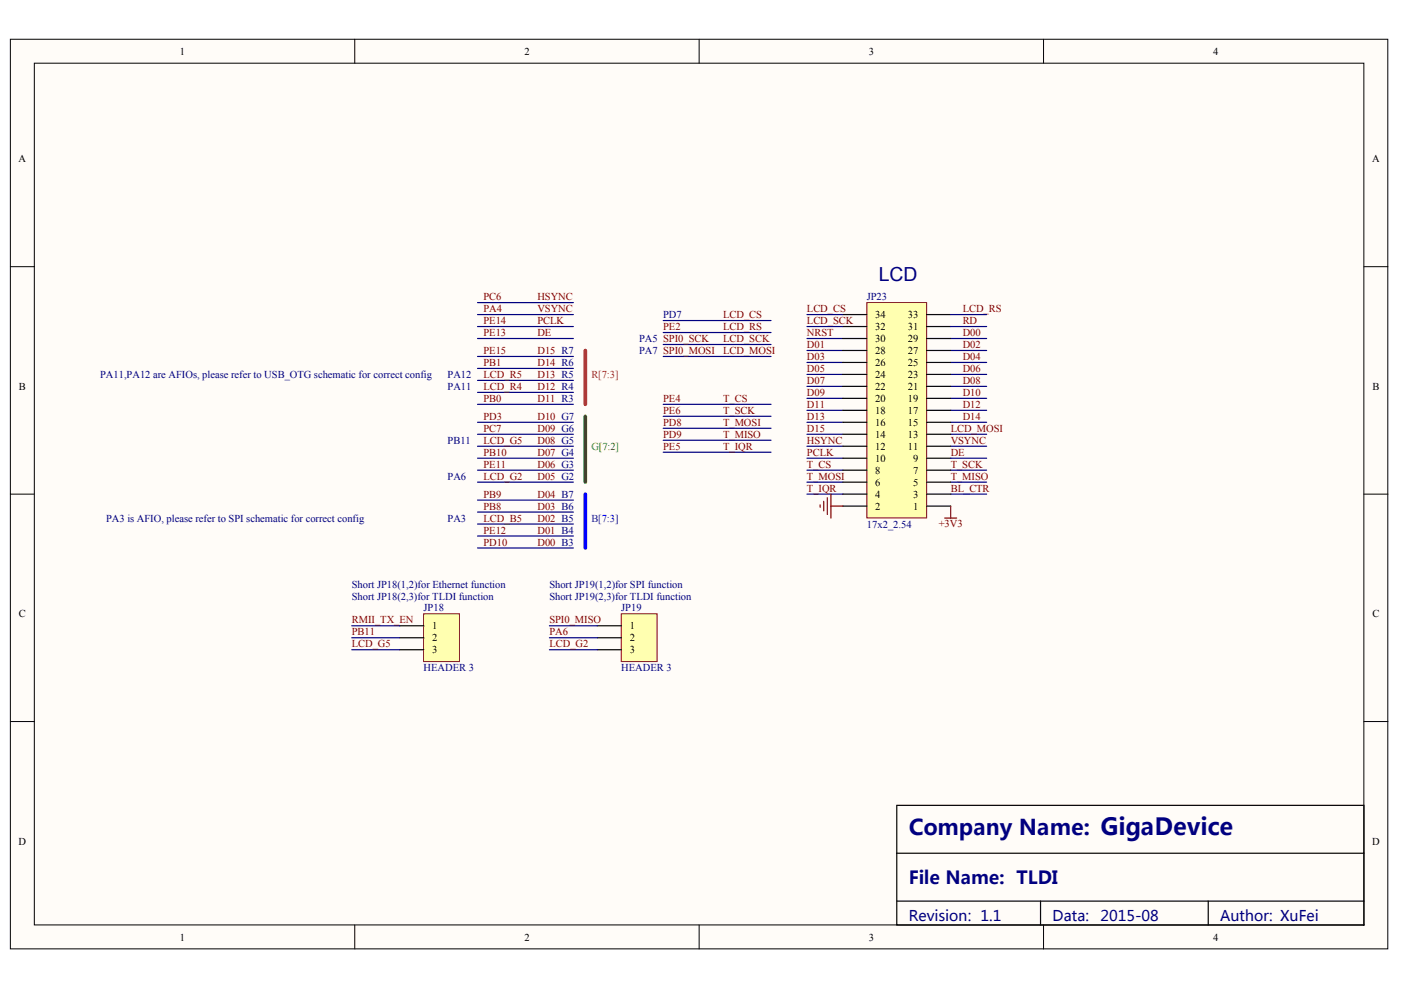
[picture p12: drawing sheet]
<svg xmlns="http://www.w3.org/2000/svg" width="297mm" height="210mm" viewBox="0 0 297 210" stroke-linecap="round" stroke-linejoin="round" font-family="sans-serif">
<defs><g id="words">
<text font-size="4.6" fill="#000080" x="192.7" y="177.1">Company Name: GigaDevice</text>
<text font-size="4.1" fill="#000080" x="186.3" y="59.5">LCD</text>
<text font-size="3.8" fill="#000080" x="192.7" y="187.5">File Name: TLDI</text>
<g font-size="3.1" fill="#000080">
<text x="192.7" y="195.4">Revision: 1.1</text>
<text x="223.2" y="195.4">Data:</text>
<text x="233.3" y="195.4">2015-08</text>
<text x="258.7" y="195.4">Author: XuFei</text>
</g>
<g font-size="2.2">
<text x="38.2" y="11.6">1</text>
<text x="111.2" y="11.6">2</text>
<text x="184.2" y="11.6">3</text>
<text x="257.2" y="11.6">4</text>
<text x="4" y="34.4">A</text>
<text x="290.9" y="34.4">A</text>
<text x="185.6" y="70">32</text>
<text x="185.6" y="67.5">34</text>
<text x="192.5" y="70">31</text>
<text x="192.5" y="67.5">33</text>
<text x="185.6" y="77.6">26</text>
<text x="185.6" y="75.1">28</text>
<text x="185.6" y="72.5">30</text>
<text x="192.5" y="77.6">25</text>
<text x="192.5" y="75.1">27</text>
<text x="192.5" y="72.5">29</text>
<text x="4" y="82.6">B</text>
<text x="185.6" y="82.7">22</text>
<text x="185.6" y="80.2">24</text>
<text x="192.5" y="82.7">21</text>
<text x="192.5" y="80.2">23</text>
<text x="291" y="82.6">B</text>
<text x="185.6" y="87.8">18</text>
<text x="185.6" y="85.2">20</text>
<text x="192.5" y="87.8">17</text>
<text x="192.5" y="85.2">19</text>
<text x="185.6" y="95.4">12</text>
<text x="185.6" y="92.8">14</text>
<text x="185.6" y="90.3">16</text>
<text x="192.5" y="95.4">11</text>
<text x="192.5" y="92.8">13</text>
<text x="192.5" y="90.3">15</text>
<text x="185.6" y="100.5">8</text>
<text x="185.6" y="97.9">10</text>
<text x="193.6" y="100.5">7</text>
<text x="193.6" y="97.9">9</text>
<text x="185.6" y="105.5">4</text>
<text x="185.6" y="103">6</text>
<text x="193.6" y="105.5">3</text>
<text x="193.6" y="103">5</text>
<text x="185.6" y="108.1">2</text>
<text x="193.6" y="108.1">1</text>
<text x="4" y="130.9">C</text>
<text x="291" y="130.9">C</text>
<text x="91.6" y="133.5">1</text>
<text x="91.6" y="136">2</text>
<text x="133.5" y="133.5">1</text>
<text x="133.5" y="136">2</text>
<text x="91.6" y="138.5">3</text>
<text x="133.5" y="138.5">3</text>
<text x="4" y="179.1">D</text>
<text x="290.9" y="179.1">D</text>
<text x="38.2" y="199.4">1</text>
<text x="111.2" y="199.4">2</text>
<text x="184.2" y="199.4">3</text>
<text x="257.2" y="199.4">4</text>
</g>
<g font-size="2.2" fill="#800000">
<text x="102.5" y="63.7">PC6</text>
<text x="113.9" y="63.7">HSYNC</text>
<text x="102.5" y="68.7">PE14</text>
<text x="102.5" y="71.3">PE13</text>
<text x="102.5" y="66.2">PA4</text>
<text x="113.9" y="68.7">PCLK</text>
<text x="113.9" y="71.3">DE</text>
<text x="113.9" y="66.2">VSYNC</text>
<text x="140.6" y="70">PE2</text>
<text x="153.3" y="67.5">LCD_CS</text>
<text x="153.3" y="70">LCD_RS</text>
<text x="171.1" y="66.2">LCD_CS</text>
<text x="171.1" y="68.7">LCD_SCK</text>
<text x="171.1" y="71.3">NRST</text>
<text x="204.1" y="66.2">LCD_RS</text>
<text x="204.1" y="68.7">RD</text>
<text x="204.1" y="71.3">D00</text>
<text x="102.5" y="75.1">PE15</text>
<text x="102.5" y="77.6">PB1</text>
<text x="113.9" y="77.6">D14 R6</text>
<text x="113.9" y="75.1">D15 R7</text>
<text x="153.3" y="72.5">LCD_SCK</text>
<text x="153.3" y="75.1">LCD_MOSI</text>
<text x="171.1" y="73.8">D01</text>
<text x="171.1" y="76.4">D03</text>
<text x="204.1" y="73.8">D02</text>
<text x="204.1" y="76.4">D04</text>
<text x="102.5" y="80.2">LCD_R5</text>
<text x="102.5" y="82.7">LCD_R4</text>
<text x="113.9" y="82.7">D12 R4</text>
<text x="113.9" y="80.2">D13 R5</text>
<text x="171.1" y="78.9">D05</text>
<text x="171.1" y="81.4">D07</text>
<text x="171.1" y="84">D09</text>
<text x="204.1" y="78.9">D06</text>
<text x="204.1" y="81.4">D08</text>
<text x="204.1" y="84">D10</text>
<text x="102.5" y="89">PD3</text>
<text x="102.5" y="85.2">PB0</text>
<text x="113.9" y="89">D10 G7</text>
<text x="113.9" y="85.2">D11 R3</text>
<text x="140.6" y="85.2">PE4</text>
<text x="140.6" y="87.8">PE6</text>
<text x="153.3" y="85.2">T_CS</text>
<text x="153.3" y="87.8">T_SCK</text>
<text x="171.1" y="86.5">D11</text>
<text x="171.1" y="89">D13</text>
<text x="204.1" y="86.5">D12</text>
<text x="204.1" y="89">D14</text>
<text x="102.5" y="91.6">PC7</text>
<text x="102.5" y="94.1">LCD_G5</text>
<text x="113.9" y="94.1">D08 G5</text>
<text x="113.9" y="91.6">D09 G6</text>
<text x="140.6" y="95.4">PE5</text>
<text x="140.6" y="90.3">PD8</text>
<text x="140.6" y="92.8">PD9</text>
<text x="153.3" y="90.3">T_MOSI</text>
<text x="153.3" y="92.8">T_MISO</text>
<text x="153.3" y="95.4">T_IQR</text>
<text x="171.1" y="91.6">D15</text>
<text x="171.1" y="94.1">HSYNC</text>
<text x="201.6" y="94.1">VSYNC</text>
<text x="201.6" y="91.6">LCD_MOSI</text>
<text x="102.5" y="96.7">PB10</text>
<text x="102.5" y="99.2">PE11</text>
<text x="102.5" y="101.7">LCD_G2</text>
<text x="113.9" y="101.7">D05 G2</text>
<text x="113.9" y="99.2">D06 G3</text>
<text x="113.9" y="96.7">D07 G4</text>
<text x="171.1" y="99.2">T_CS</text>
<text x="171.1" y="101.7">T_MOSI</text>
<text x="171.1" y="96.7">PCLK</text>
<text x="201.6" y="99.2">T_SCK</text>
<text x="201.6" y="101.7">T_MISO</text>
<text x="201.6" y="96.7">DE</text>
<text x="102.5" y="105.5">PB9</text>
<text x="113.9" y="105.5">D04 B7</text>
<text x="171.1" y="104.3">T_IQR</text>
<text x="201.6" y="104.3">BL_CTR</text>
<text x="102.5" y="108.1">PB8</text>
<text x="102.5" y="113.2">PE12</text>
<text x="102.5" y="110.6">LCD_B5</text>
<text x="113.9" y="113.2">D01 B4</text>
<text x="113.9" y="110.6">D02 B5</text>
<text x="113.9" y="108.1">D03 B6</text>
<text x="199" y="111.8">+3V3</text>
<text x="102.5" y="115.7">PD10</text>
<text x="113.9" y="115.7">D00 B3</text>
<text x="74.6" y="134.7">PB11</text>
<text x="74.6" y="137.3">LCD_G5</text>
<text x="74.6" y="132.2">RMII_TX_EN</text>
<text x="116.5" y="134.7">PA6</text>
<text x="116.5" y="137.3">LCD_G2</text>
<text x="116.5" y="132.2">SPI0_MISO</text>
</g>
<g font-size="2.2" fill="#000080">
<text x="183.8" y="63.7">JP23</text>
<text x="140.6" y="67.5">PD7</text>
<text x="135.5" y="72.5">PA5 SPI0_SCK</text>
<text x="135.5" y="75.1">PA7 SPI0_MOSI</text>
<text x="21.2" y="80.2">PA11,PA12 are AFIOs, please refer to USB_OTG schematic for correct config</text>
<text x="94.9" y="80.2">PA12</text>
<text x="94.9" y="82.7">PA11</text>
<text x="94.9" y="94.1">PB11</text>
<text x="94.9" y="101.7">PA6</text>
<text x="22.5" y="110.6">PA3 is AFIO, please refer to SPI schematic for correct config</text>
<text x="94.9" y="110.6">PA3</text>
<text x="183.8" y="111.9">17x2_2.54</text>
<text x="74.6" y="124.6">Short JP18(1,2)for Ethernet function</text>
<text x="116.5" y="124.6">Short JP19(1,2)for SPI function</text>
<text x="74.6" y="127.1">Short JP18(2,3)for TLDI function</text>
<text x="89.8" y="129.6">JP18</text>
<text x="116.5" y="127.1">Short JP19(2,3)for TLDI function</text>
<text x="131.7" y="129.6">JP19</text>
<text x="89.8" y="142.3">HEADER 3</text>
<text x="131.7" y="142.3">HEADER 3</text>
</g>
<text font-size="2.2" fill="#ee0e22" x="125.4" y="80.2">R[7:3]</text>
<text font-size="2.2" fill="#00bf00" x="125.4" y="95.4">G[7:2]</text>
<text font-size="2.2" fill="#00f" x="125.4" y="110.6">B[7:3]</text>
</g></defs>
<g fill="#fffcf8" stroke="#000" stroke-width=".21">
<path d="M2.2 8.3h292v192.9h-292z"/>
<path d="M7.3 13.4h281.9v182.7h-281.9z"/>
</g>
<path d="M75.2 8.3v5.1M148.2 8.3v5.1M221.2 8.3v5.1M2.2 56.5h5.1M289.2 56.5h5.1M2.2 104.8h5.1M289.2 104.8h5.1M2.2 153h5.1M289.2 153h5.1M75.2 196.1v5.1M148.2 196.1v5.1M221.2 196.1v5.1" fill="none" stroke="#000" stroke-width=".21"/>
<path d="M190.1 170.8h99.1v25.3h-99.1zM190.1 180.9h99.1M190.1 191.1h99.1M220.6 191.1v5M256.2 191.1v5" fill="none" stroke="#000" stroke-width=".25"/>
<g fill="none" stroke="#000080" stroke-width=".25">
<path d="M171.1 71.8h7.6M171.1 74.3h7.6M171.1 76.8h7.6M171.1 79.4h7.6M201.6 71.8h7.6M201.6 74.3h7.6M201.6 76.8h7.6M201.6 79.4h7.6M171.1 81.9h7.6M171.1 84.5h7.6M171.1 87h7.6M171.1 89.5h7.6"/>
<path d="M171.1 92.1h7.6M171.1 94.6h7.6M171.1 99.7h7.6M171.1 97.2h7.6M201.6 81.9h7.6M201.6 84.5h7.6M201.6 87h7.6M201.6 89.5h7.6M201.6 92.1h7.6M201.6 94.6h7.6M201.6 99.7h7.6M171.1 104.8h7.6"/>
<path d="M171.1 102.2h7.6M201.6 104.8h7.6M201.6 102.2h7.6"/>
</g>
<path d="M173.9 107v.6M174.6 106.3v2M175.4 105.5v3.6M176.2 104.8v5M176.2 107.3h2.5" fill="none" stroke="#800000" stroke-width=".25"/>
<path d="M183.8 64.2h12.7v45.6h-12.7z" fill="#ffffb0" stroke="#800000" stroke-width=".21"/>
<g fill="none" stroke="#000" stroke-width=".25">
<path d="M178.7 79.4h5.1M178.7 76.8h5.1M178.7 74.3h5.1M178.7 71.8h5.1M178.7 69.2h5.1M178.7 66.7h5.1M196.5 79.4h5.1M196.5 76.8h5.1M196.5 74.3h5.1M196.5 71.8h5.1M196.5 69.2h5.1M196.5 66.7h5.1"/>
<path d="M178.7 99.7h5.1M178.7 97.2h5.1M178.7 94.6h5.1M178.7 92.1h5.1M178.7 89.5h5.1M178.7 87h5.1M178.7 84.5h5.1M178.7 81.9h5.1M196.5 99.7h5.1M196.5 97.2h5.1M196.5 94.6h5.1M196.5 92.1h5.1"/>
<path d="M196.5 89.5h5.1M196.5 87h5.1M196.5 84.5h5.1M196.5 81.9h5.1M178.7 107.3h5.1M178.7 104.8h5.1M178.7 102.2h5.1M196.5 107.3h5.1M196.5 104.8h5.1M196.5 102.2h5.1"/>
</g>
<g fill="none" stroke="#000080" stroke-width=".25">
<path d="M101.2 69.2h20.4M101.2 66.7h20.4M101.2 75.6h20.4M101.2 78.1h20.4M101.2 71.8h20.4M101.2 64.2h20.4M140.6 75.6h22.9M140.6 68h22.9M140.6 70.5h22.9M140.6 73h22.9M171.1 69.2h7.6M171.1 66.7h7.6"/>
<path d="M201.6 69.2h7.6M201.6 66.7h7.6M101.2 97.2h20.4M101.2 80.7h20.4M101.2 83.2h20.4M101.2 85.7h20.4M101.2 89.5h20.4M101.2 92.1h20.4M101.2 94.6h20.4M101.2 99.7h20.4M140.6 85.7h22.9M140.6 88.3h22.9"/>
<path d="M140.6 90.8h22.9M140.6 93.3h22.9M140.6 95.9h22.9M201.6 97.2h7.6M101.2 102.2h20.4M101.2 106h20.4M101.2 108.6h20.4M101.2 111.1h20.4M101.2 113.6h20.4M101.2 116.2h20.4"/>
</g>
<path d="M124.1 74.3v11.4" fill="none" stroke="#f00" stroke-width=".76"/>
<path d="M124.1 88.3v13.9" fill="none" stroke="#00bf00" stroke-width=".76"/>
<path d="M124.1 104.8v11.4" fill="none" stroke="#00f" stroke-width=".76"/>
<path d="M89.8 130.1h7.6v10.2h-7.6z" fill="#ffffb0" stroke="#800000" stroke-width=".21"/>
<path d="M84.7 132.7h5.1M84.7 135.2h5.1M84.7 137.8h5.1" fill="none" stroke="#000" stroke-width=".25"/>
<path d="M74.6 135.2h10.1M74.6 132.7h10.1M74.6 137.8h10.1" fill="none" stroke="#000080" stroke-width=".25"/>
<path d="M131.7 130.1h7.6v10.2h-7.6z" fill="#ffffb0" stroke="#800000" stroke-width=".21"/>
<path d="M126.6 132.7h5.1M126.6 135.2h5.1M126.6 137.8h5.1" fill="none" stroke="#000" stroke-width=".25"/>
<path d="M116.5 135.2h10.1M116.5 132.7h10.1M116.5 137.8h10.1" fill="none" stroke="#000080" stroke-width=".25"/>
<path d="M200.3 109.8h2.5M201.6 107.3v2.5" fill="none" stroke="#800000" stroke-width=".25"/>
<use href="#words"/>
</svg>
